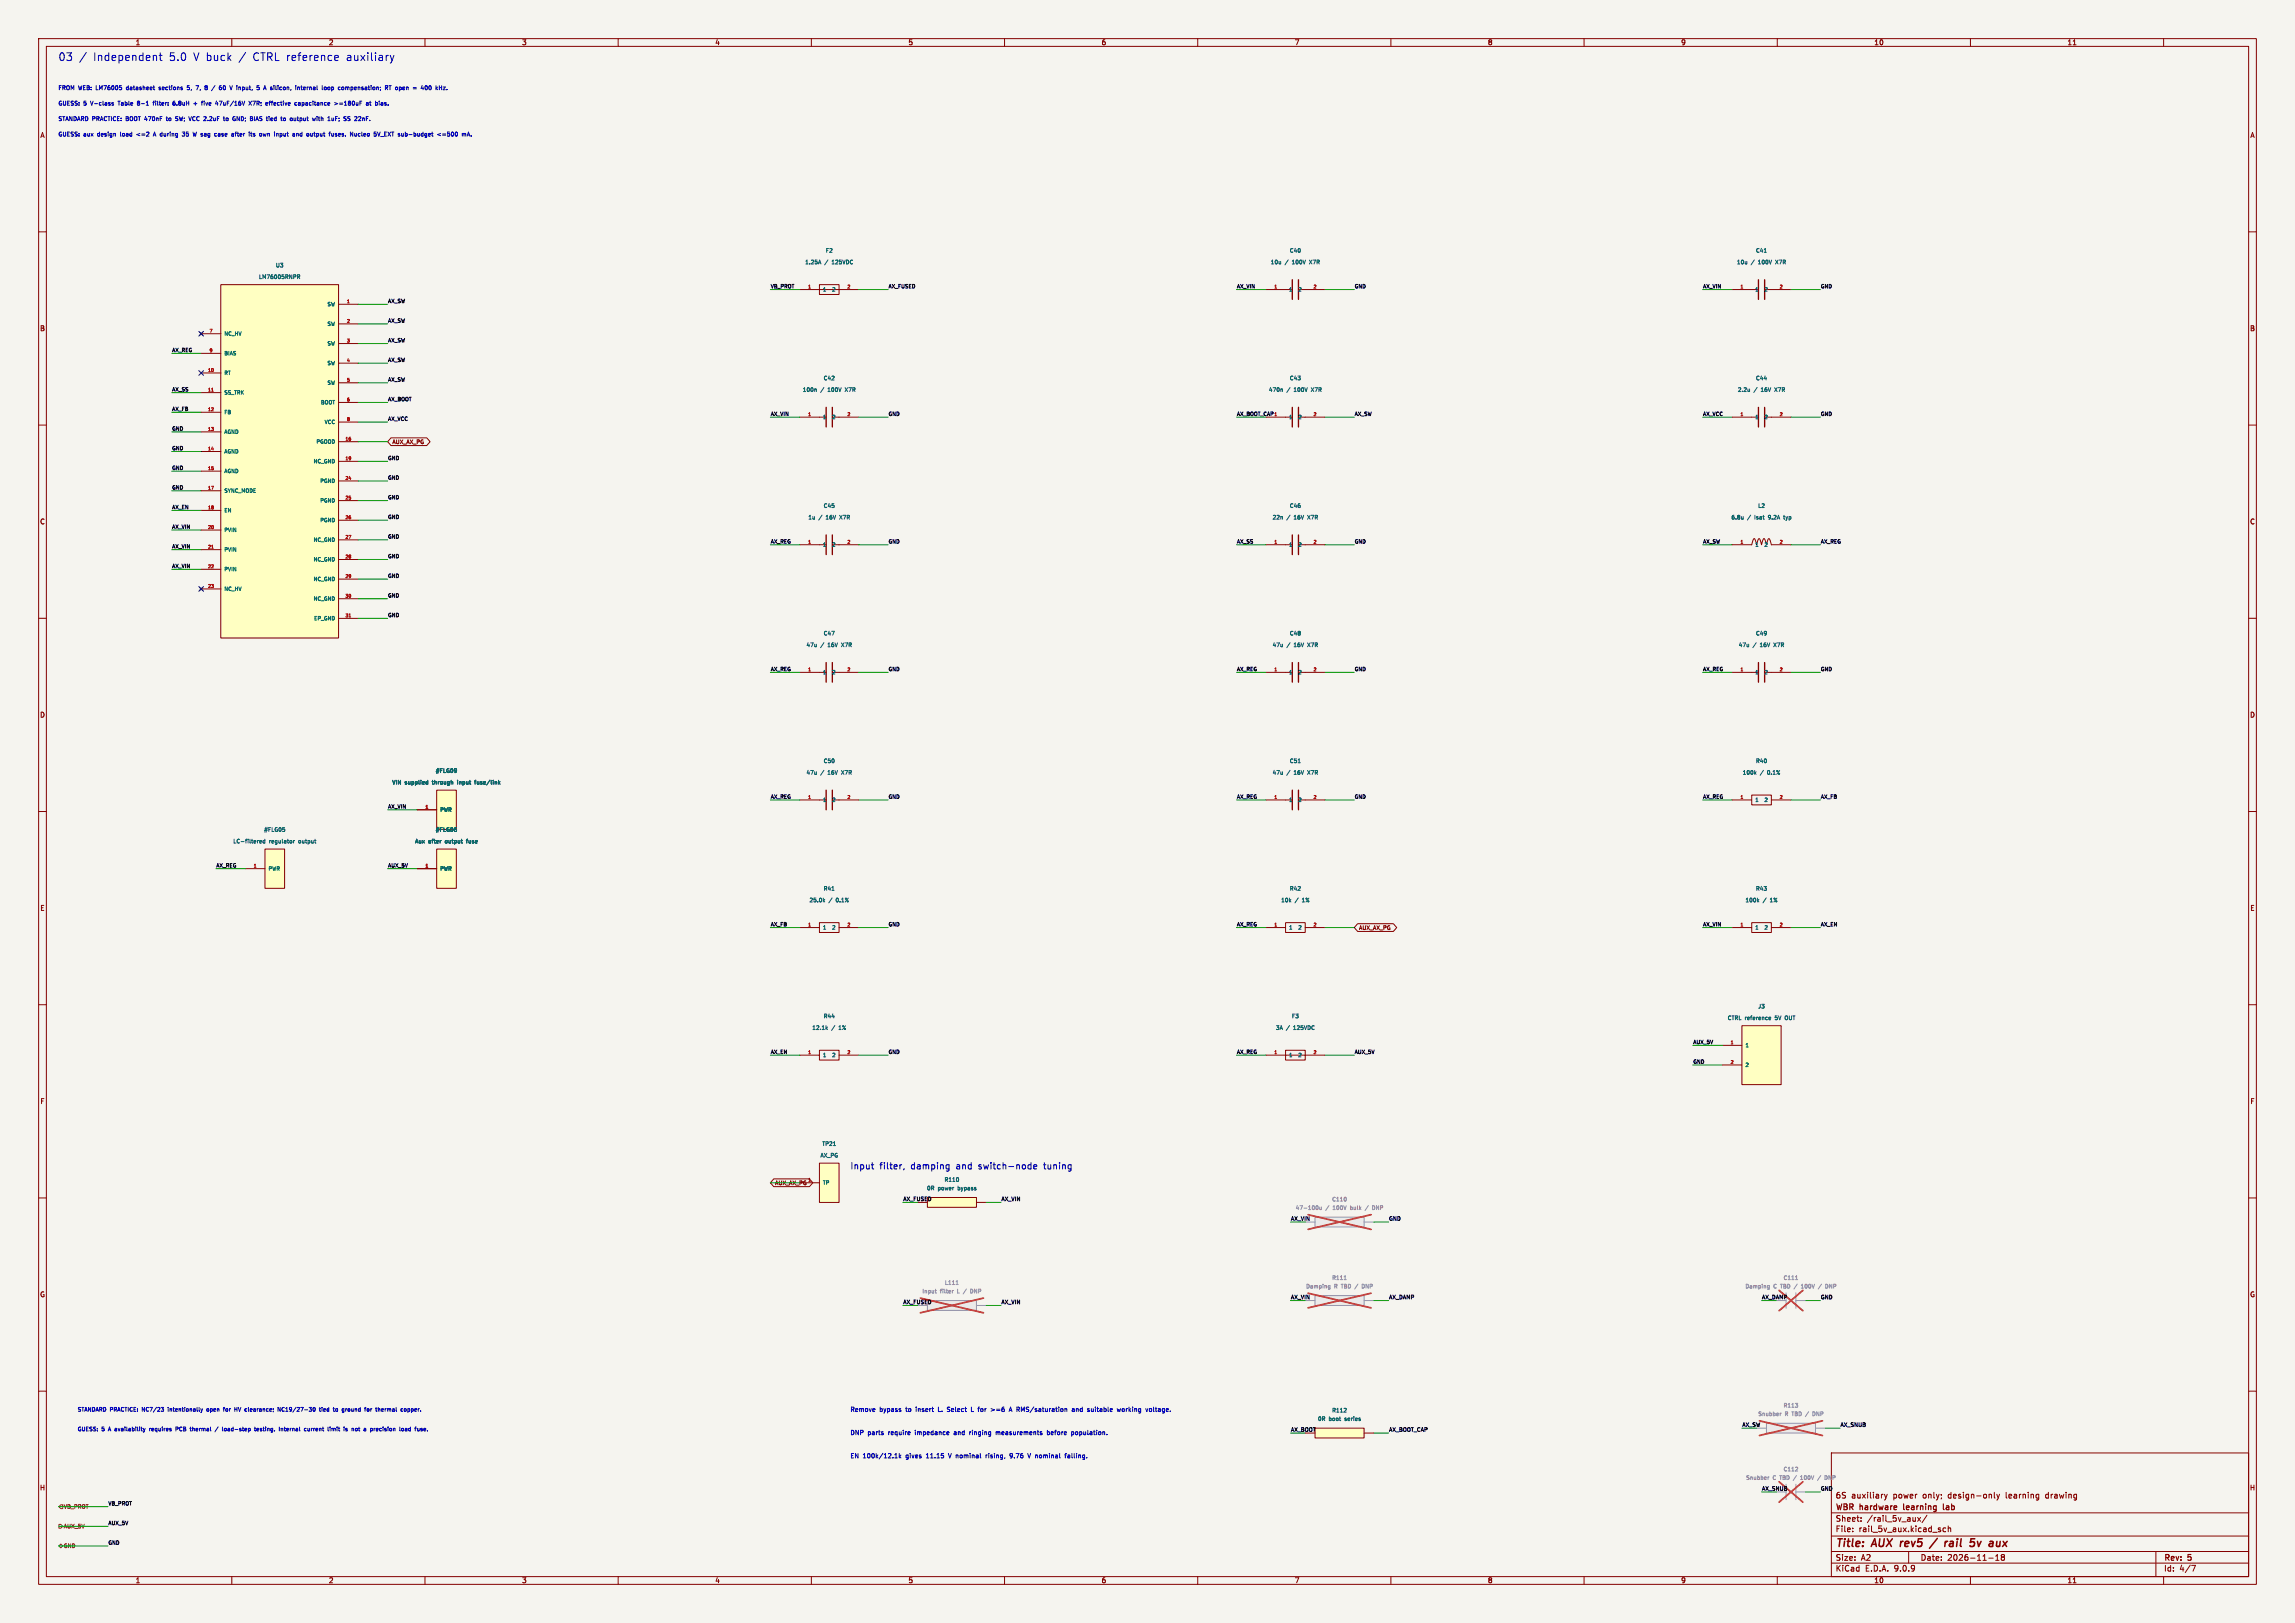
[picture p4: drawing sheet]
<svg xmlns="http://www.w3.org/2000/svg" width="594mm" height="420mm" viewBox="0 0 594 420" stroke-linecap="round" stroke-linejoin="round" font-family="sans-serif">
<defs><g id="words">
<g font-size="2.8" fill="#0000c2">
<text x="15" y="16">03</text>
<text x="24.1" y="16">Independent</text>
<text x="43.7" y="16">5.0</text>
<text x="50.1" y="16">V buck</text>
<text x="61.9" y="16">/</text>
<text x="65.6" y="16">CTRL reference</text>
<text x="89.9" y="16">auxiliary</text>
</g>
<g font-size="2.8" fill="#840000">
<text x="475" y="400.9">Title:</text>
<text x="484.7" y="400.9">AUX rev5</text>
<text x="501.4" y="400.9">/</text>
<text x="505.8" y="400.9">rail</text>
<text x="513.2" y="400.9">5v</text>
<text x="518.9" y="400.9">aux</text>
</g>
<g font-size="2.3" fill="#0000c2">
<text x="220" y="302.8">Input</text>
<text x="227.6" y="302.8">filter,</text>
<text x="235.7" y="302.8">damping</text>
<text x="247.6" y="302.8">and</text>
<text x="253.4" y="302.8">switch-node</text>
<text x="270.5" y="302.8">tuning</text>
</g>
<g font-size="2.1" fill="#840000">
<text x="475" y="388">6S</text>
<text x="479.2" y="388">auxiliary</text>
<text x="490" y="388">power</text>
<text x="497.8" y="388">only;</text>
<text x="504.5" y="388">design-only</text>
<text x="519.6" y="388">learning</text>
<text x="530" y="388">drawing</text>
<text x="475" y="394">Sheet:</text>
<text x="475" y="391.2">WBR</text>
<text x="481.5" y="391.2">hardware</text>
<text x="483.2" y="394">/rail_5v_aux/</text>
<text x="493.3" y="391.2">learning</text>
<text x="504.2" y="391.2">lab</text>
<text x="475" y="396.7">File:</text>
<text x="481.1" y="396.7">rail_5v_aux.kicad_sch</text>
<text x="475" y="406.9">KiCad</text>
<text x="475" y="404.1">Size:</text>
<text x="481.7" y="404.1">A2</text>
<text x="482.7" y="406.9">E.D.A.</text>
<text x="490.3" y="406.9">9.0.9</text>
<text x="497" y="404.1">Date:</text>
<text x="504" y="404.1">2026-11-18</text>
<text x="560" y="404.3">Rev:</text>
<text x="560" y="406.9">Id:</text>
<text x="564.1" y="406.9">4/7</text>
<text x="566.4" y="404.3">5</text>
</g>
<g font-size="1.8" fill="#840000">
<text x="35" y="11.9">1</text>
<text x="85" y="11.9">2</text>
<text x="135" y="11.9">3</text>
<text x="185" y="11.9">4</text>
<text x="235" y="11.9">5</text>
<text x="285" y="11.9">6</text>
<text x="335" y="11.9">7</text>
<text x="385" y="11.9">8</text>
<text x="435" y="11.9">9</text>
<text x="485" y="11.9">10</text>
<text x="535" y="11.9">11</text>
<text x="10.3" y="35.9">A</text>
<text x="582.3" y="35.9">A</text>
<text x="10.3" y="85.9">B</text>
<text x="582.3" y="85.9">B</text>
<text x="10.3" y="135.9">C</text>
<text x="582.3" y="135.9">C</text>
<text x="10.3" y="185.9">D</text>
<text x="582.3" y="185.9">D</text>
<text x="10.3" y="235.9">E</text>
<text x="582.3" y="235.9">E</text>
<text x="10.3" y="285.9">F</text>
<text x="582.3" y="285.9">F</text>
<text x="10.3" y="335.9">G</text>
<text x="582.3" y="335.9">G</text>
<text x="10.2" y="385.9">H</text>
<text x="582.2" y="385.9">H</text>
<text x="35" y="409.9">1</text>
<text x="85" y="409.9">2</text>
<text x="135" y="409.9">3</text>
<text x="185" y="409.9">4</text>
<text x="235" y="409.9">5</text>
<text x="285" y="409.9">6</text>
<text x="335" y="409.9">7</text>
<text x="385" y="409.9">8</text>
<text x="435" y="409.9">9</text>
<text x="485" y="409.9">10</text>
<text x="535" y="409.9">11</text>
</g>
<g font-size="1.6" fill="#0000c2">
<text x="220" y="365.6">Remove</text>
<text x="227.7" y="365.6">bypass</text>
<text x="234.6" y="365.6">to</text>
<text x="237.4" y="365.6">insert</text>
<text x="243.4" y="365.6">L.</text>
<text x="246" y="365.6">Select</text>
<text x="252.4" y="365.6">L</text>
<text x="254.4" y="365.6">for</text>
<text x="258" y="365.6">&gt;=6</text>
<text x="263" y="365.6">A RMS/saturation</text>
<text x="279.7" y="365.6">and</text>
<text x="283.9" y="365.6">suitable</text>
<text x="291.8" y="365.6">working</text>
<text x="299.5" y="365.6">voltage.</text>
<text x="220" y="371.6">DNP</text>
<text x="224.6" y="371.6">parts</text>
<text x="230.1" y="371.6">require</text>
<text x="237.2" y="371.6">impedance</text>
<text x="247.5" y="371.6">and</text>
<text x="251.7" y="371.6">ringing</text>
<text x="258.8" y="371.6">measurements</text>
<text x="272.3" y="371.6">before</text>
<text x="278.8" y="371.6">population.</text>
<text x="220" y="377.6">EN</text>
<text x="223.3" y="377.6">100k/12.1k</text>
<text x="234.6" y="377.6">gives</text>
<text x="240.1" y="377.6">11.15</text>
<text x="246.2" y="377.6">V nominal</text>
<text x="256.2" y="377.6">rising,</text>
<text x="262.7" y="377.6">9.76</text>
<text x="267.6" y="377.6">V nominal</text>
<text x="277.6" y="377.6">falling.</text>
</g>
<g font-size="1.5" fill="#0000c2">
<text x="15" y="23.5">FROM WEB: LM76005</text>
<text x="33.1" y="23.5">datasheet</text>
<text x="41.8" y="23.5">sections</text>
<text x="49.4" y="23.5">5,</text>
<text x="51.9" y="23.5">7,</text>
<text x="54.5" y="23.5">8</text>
<text x="56.5" y="23.5">/</text>
<text x="58.7" y="23.5">60</text>
<text x="61.7" y="23.5">V input,</text>
<text x="69.2" y="23.5">5</text>
<text x="71.2" y="23.5">A silicon,</text>
<text x="79.9" y="23.5">internal</text>
<text x="87" y="23.5">loop</text>
<text x="91.5" y="23.5">compensation;</text>
<text x="103.8" y="23.5">RT open</text>
<text x="111.5" y="23.5">=</text>
<text x="113.9" y="23.5">400</text>
<text x="15" y="27.5">GUESS:</text>
<text x="21.6" y="27.5">5</text>
<text x="23.7" y="27.5">V-class</text>
<text x="31" y="27.5">Table</text>
<text x="36.2" y="27.5">8-1</text>
<text x="40.6" y="27.5">filter:</text>
<text x="45.9" y="27.5">6.8uH</text>
<text x="51.5" y="27.5">+</text>
<text x="53.9" y="27.5">five</text>
<text x="57.7" y="27.5">47uF/16V</text>
<text x="66.6" y="27.5">X7R;</text>
<text x="71.2" y="27.5">effective</text>
<text x="79" y="27.5">capacitance</text>
<text x="89.5" y="27.5">&gt;=180uF</text>
<text x="98" y="27.5">at</text>
<text x="100.6" y="27.5">bias.</text>
<text x="15" y="31.5">STANDARD PRACTICE:</text>
<text x="15" y="35.5">GUESS:</text>
<text x="21.6" y="35.5">aux</text>
<text x="25.4" y="35.5">design</text>
<text x="31.6" y="35.5">load</text>
<text x="32.8" y="31.5">BOOT 470nF</text>
<text x="36" y="35.5">&lt;=2</text>
<text x="40.7" y="35.5">A during</text>
<text x="43.8" y="31.5">to</text>
<text x="46.4" y="31.5">SW; VCC 2.2uF</text>
<text x="48.6" y="35.5">35</text>
<text x="51.7" y="35.5">W sag</text>
<text x="57.7" y="35.5">case</text>
<text x="59.6" y="31.5">to</text>
<text x="62.2" y="31.5">GND;</text>
<text x="62.4" y="35.5">after</text>
<text x="66.9" y="31.5">BIAS</text>
<text x="67.1" y="35.5">its</text>
<text x="70.1" y="35.5">own</text>
<text x="71.4" y="31.5">tied</text>
<text x="74.2" y="35.5">input</text>
<text x="75.4" y="31.5">to</text>
<text x="78" y="31.5">output</text>
<text x="79.2" y="35.5">and</text>
<text x="83.1" y="35.5">output</text>
<text x="84.1" y="31.5">with</text>
<text x="88.3" y="31.5">1uF;</text>
<text x="89.1" y="35.5">fuses.</text>
<text x="92.7" y="31.5">SS</text>
<text x="94.8" y="35.5">Nucleo</text>
<text x="95.7" y="31.5">22nF.</text>
<text x="101.2" y="35.5">5V_EXT</text>
<text x="107.7" y="35.5">sub-budget</text>
<text x="118.1" y="35.5">&lt;=500</text>
</g>
<g font-size="1.4" fill="#006464">
<text x="213.6" y="65.6">F2</text>
<text x="333.7" y="65.6">C40</text>
<text x="454.3" y="65.6">C41</text>
<text x="71.3" y="69.4">U3</text>
<text x="208.3" y="68.6">1.25A</text>
<text x="213.5" y="68.6">/</text>
<text x="215.5" y="68.6">125VDC</text>
<text x="328.8" y="68.6">10u</text>
<text x="332.6" y="68.6">/</text>
<text x="334.7" y="68.6">100V</text>
<text x="339.4" y="68.6">X7R</text>
<text x="449.4" y="68.6">10u</text>
<text x="453.2" y="68.6">/</text>
<text x="455.3" y="68.6">100V</text>
<text x="460" y="68.6">X7R</text>
<text x="66.9" y="72.4">LM76005RNPR</text>
<text x="207.6" y="101.6">100n</text>
<text x="212.4" y="101.6">/</text>
<text x="213" y="98.6">C42</text>
<text x="214.5" y="101.6">100V</text>
<text x="219.2" y="101.6">X7R</text>
<text x="328.3" y="101.6">470n</text>
<text x="333.1" y="101.6">/</text>
<text x="333.7" y="98.6">C43</text>
<text x="335.1" y="101.6">100V</text>
<text x="339.9" y="101.6">X7R</text>
<text x="449.7" y="101.6">2.2u</text>
<text x="454" y="101.6">/</text>
<text x="454.3" y="98.6">C44</text>
<text x="456" y="101.6">16V</text>
<text x="459.8" y="101.6">X7R</text>
<text x="213" y="131.6">C45</text>
<text x="333.7" y="131.6">C46</text>
<text x="454.9" y="131.6">L2</text>
<text x="209.1" y="134.6">1u</text>
<text x="211.9" y="134.6">/</text>
<text x="214" y="134.6">16V</text>
<text x="217.8" y="134.6">X7R</text>
<text x="329.2" y="134.6">22n</text>
<text x="333.1" y="134.6">/</text>
<text x="335.1" y="134.6">16V</text>
<text x="338.9" y="134.6">X7R</text>
<text x="448" y="134.6">6.8u</text>
<text x="452.3" y="134.6">/</text>
<text x="454.4" y="134.6">Isat</text>
<text x="458.1" y="134.6">9.2A</text>
<text x="462.4" y="134.6">typ</text>
<text x="208.6" y="167.6">47u</text>
<text x="212.4" y="167.6">/</text>
<text x="213" y="164.6">C47</text>
<text x="214.5" y="167.6">16V</text>
<text x="218.3" y="167.6">X7R</text>
<text x="329.2" y="167.6">47u</text>
<text x="333.1" y="167.6">/</text>
<text x="333.7" y="164.6">C48</text>
<text x="335.1" y="167.6">16V</text>
<text x="338.9" y="167.6">X7R</text>
<text x="449.9" y="167.6">47u</text>
<text x="453.7" y="167.6">/</text>
<text x="454.3" y="164.6">C49</text>
<text x="455.8" y="167.6">16V</text>
<text x="459.6" y="167.6">X7R</text>
<text x="213" y="197.7">C50</text>
<text x="333.7" y="197.7">C51</text>
<text x="454.3" y="197.7">R40</text>
<text x="101.4" y="203.2">VIN</text>
<text x="104.8" y="203.2">supplied</text>
<text x="112.1" y="203.2">through</text>
<text x="112.7" y="200.2">#FLG09</text>
<text x="118.8" y="203.2">input</text>
<text x="123.6" y="203.2">fuse/link</text>
<text x="208.6" y="200.7">47u</text>
<text x="212.4" y="200.7">/</text>
<text x="214.5" y="200.7">16V</text>
<text x="218.3" y="200.7">X7R</text>
<text x="329.2" y="200.7">47u</text>
<text x="333.1" y="200.7">/</text>
<text x="335.1" y="200.7">16V</text>
<text x="338.9" y="200.7">X7R</text>
<text x="450.9" y="200.7">100k</text>
<text x="455.6" y="200.7">/</text>
<text x="457.7" y="200.7">0.1%</text>
<text x="68.2" y="215.4">#FLG05</text>
<text x="112.7" y="215.4">#FLG06</text>
<text x="60.2" y="218.4">LC-filtered</text>
<text x="69.7" y="218.4">regulator</text>
<text x="77.5" y="218.4">output</text>
<text x="107.3" y="218.4">Aux</text>
<text x="110.9" y="218.4">after</text>
<text x="115.4" y="218.4">output</text>
<text x="121.2" y="218.4">fuse</text>
<text x="209.4" y="233.7">25.0k</text>
<text x="213" y="230.7">R41</text>
<text x="214.5" y="233.7">/</text>
<text x="216.6" y="233.7">0.1%</text>
<text x="331.5" y="233.7">10k</text>
<text x="333.7" y="230.7">R42</text>
<text x="335.2" y="233.7">/</text>
<text x="337.3" y="233.7">1%</text>
<text x="451.6" y="233.7">100k</text>
<text x="454.3" y="230.7">R43</text>
<text x="456.3" y="233.7">/</text>
<text x="458.4" y="233.7">1%</text>
<text x="213" y="263.7">R44</text>
<text x="334.2" y="263.7">F3</text>
<text x="454.9" y="261.2">J3</text>
<text x="210.1" y="266.7">12.1k</text>
<text x="215.3" y="266.7">/</text>
<text x="217.3" y="266.7">1%</text>
<text x="330.1" y="266.7">3A</text>
<text x="332.9" y="266.7">/</text>
<text x="335" y="266.7">125VDC</text>
<text x="447" y="264.2">CTRL reference</text>
<text x="459.6" y="264.2">5V</text>
<text x="462.5" y="264.2">OUT</text>
<text x="212.2" y="299.7">AX_PG</text>
<text x="212.7" y="296.7">TP21</text>
<text x="239.8" y="308.2">0R</text>
<text x="242.8" y="308.2">power</text>
<text x="244.3" y="306">R110</text>
<text x="248.1" y="308.2">bypass</text>
<text x="344.7" y="365.7">R112</text>
<text x="341" y="367.9">0R</text>
<text x="344" y="367.9">boot</text>
<text x="348.3" y="367.9">series</text>
</g>
<g font-size="1.4" fill="#840000">
<text x="101.5" y="115.1">AUX_AX_PG</text>
<text x="351.6" y="240.8">AUX_AX_PG</text>
<text x="200.5" y="306.9">AUX_AX_PG</text>
</g>
<g font-size="1.4" fill="#0f0f0f">
<text x="233.7" y="310.9">AX_FUSED</text>
<text x="259.1" y="310.9">AX_VIN</text>
<text x="334" y="316">AX_VIN</text>
<text x="359.4" y="316">GND</text>
<text x="233.7" y="337.5">AX_FUSED</text>
<text x="259.1" y="337.5">AX_VIN</text>
<text x="334" y="336.3">AX_VIN</text>
<text x="359.4" y="336.3">AX_DAMP</text>
<text x="455.9" y="336.3">AX_DAMP</text>
<text x="471.2" y="336.3">GND</text>
<text x="334" y="370.6">AX_BOOT</text>
<text x="359.4" y="370.6">AX_BOOT_CAP</text>
<text x="450.8" y="369.3">AX_SW</text>
<text x="476.2" y="369.3">AX_SNUB</text>
<text x="455.9" y="385.8">AX_SNUB</text>
<text x="471.2" y="385.8">GND</text>
</g>
<g font-size="1.4" fill="#939391">
<text x="344.7" y="311.1">C110</text>
<text x="335.2" y="313.3">47-100u</text>
<text x="343.1" y="313.3">/</text>
<text x="345.2" y="313.3">100V</text>
<text x="349.9" y="313.3">bulk</text>
<text x="356.2" y="313.3">DNP</text>
<text x="238.6" y="334.9">Input</text>
<text x="243.4" y="334.9">filter</text>
<text x="244.4" y="332.7">L111</text>
<text x="248" y="334.9">L</text>
<text x="251.9" y="334.9">DNP</text>
<text x="337.9" y="333.6">Damping</text>
<text x="344.7" y="331.4">R111</text>
<text x="345.4" y="333.6">R</text>
<text x="347.4" y="333.6">TBD</text>
<text x="353.2" y="333.6">DNP</text>
<text x="451.6" y="333.6">Damping</text>
<text x="459.1" y="333.6">C</text>
<text x="461.1" y="333.6">TBD</text>
<text x="461.5" y="331.4">C111</text>
<text x="466.9" y="333.6">100V</text>
<text x="471.7" y="333.6">/</text>
<text x="473.7" y="333.6">DNP</text>
<text x="461.5" y="364.4">R113</text>
<text x="454.9" y="366.6">Snubber</text>
<text x="462" y="366.6">R</text>
<text x="464" y="366.6">TBD</text>
<text x="469.9" y="366.6">DNP</text>
<text x="451.8" y="383.1">Snubber</text>
<text x="458.9" y="383.1">C</text>
<text x="460.9" y="383.1">TBD</text>
<text x="461.5" y="380.9">C112</text>
<text x="466.7" y="383.1">100V</text>
<text x="471.5" y="383.1">/</text>
<text x="473.5" y="383.1">DNP</text>
</g>
<g font-size="1.4" fill="#0000c2">
<text x="20" y="365.5">STANDARD PRACTICE:</text>
<text x="37" y="365.5">NC7/23</text>
<text x="44" y="365.5">intentionally</text>
<text x="54.3" y="365.5">open</text>
<text x="58.9" y="365.5">for</text>
<text x="62" y="365.5">HV</text>
<text x="64.9" y="365.5">clearance;</text>
<text x="73.7" y="365.5">NC19/27-30</text>
<text x="84.7" y="365.5">tied</text>
<text x="88.6" y="365.5">to</text>
<text x="91.1" y="365.5">ground</text>
<text x="97.2" y="365.5">for</text>
<text x="100.3" y="365.5">thermal</text>
<text x="107.1" y="365.5">copper.</text>
<text x="20" y="370.6">GUESS:</text>
<text x="26.4" y="370.6">5</text>
<text x="28.3" y="370.6">A availability</text>
<text x="39.4" y="370.6">requires</text>
<text x="46.5" y="370.6">PCB</text>
<text x="50.5" y="370.6">thermal</text>
<text x="57.2" y="370.6">/</text>
<text x="59.3" y="370.6">load-step</text>
<text x="67.9" y="370.6">testing.</text>
<text x="74.5" y="370.6">Internal</text>
<text x="81.3" y="370.6">current</text>
<text x="87.7" y="370.6">limit</text>
<text x="92.1" y="370.6">is</text>
<text x="94.4" y="370.6">not</text>
<text x="97.8" y="370.6">a</text>
<text x="99.7" y="370.6">precision</text>
<text x="107.5" y="370.6">load</text>
</g>
<g font-size="1.4" fill="#725600">
<text x="16.4" y="390.6">VB_PROT</text>
<text x="16.4" y="395.7">AUX_5V</text>
<text x="16.4" y="400.8">GND</text>
</g>
<g font-size="1.3" fill="#0f0f0f">
<text x="199.4" y="74.7">VB_PROT</text>
<text x="229.9" y="74.7">AX_FUSED</text>
<text x="320" y="74.7">AX_VIN</text>
<text x="350.5" y="74.7">GND</text>
<text x="440.7" y="74.7">AX_VIN</text>
<text x="471.2" y="74.7">GND</text>
<text x="100.3" y="78.5">AX_SW</text>
<text x="100.3" y="83.6">AX_SW</text>
<text x="100.3" y="88.6">AX_SW</text>
<text x="44.4" y="91.2">AX_REG</text>
<text x="100.3" y="93.7">AX_SW</text>
<text x="44.4" y="101.3">AX_SS</text>
<text x="100.3" y="98.8">AX_SW</text>
<text x="44.4" y="106.4">AX_FB</text>
<text x="100.3" y="103.9">AX_BOOT</text>
<text x="199.4" y="107.7">AX_VIN</text>
<text x="229.9" y="107.7">GND</text>
<text x="320" y="107.7">AX_BOOT_CAP</text>
<text x="350.5" y="107.7">AX_SW</text>
<text x="440.7" y="107.7">AX_VCC</text>
<text x="471.2" y="107.7">GND</text>
<text x="44.4" y="111.5">GND</text>
<text x="100.3" y="109">AX_VCC</text>
<text x="44.4" y="116.6">GND</text>
<text x="100.3" y="119.1">GND</text>
<text x="44.4" y="121.7">GND</text>
<text x="100.3" y="124.2">GND</text>
<text x="44.4" y="126.7">GND</text>
<text x="44.4" y="131.8">AX_EN</text>
<text x="100.3" y="129.3">GND</text>
<text x="44.4" y="136.9">AX_VIN</text>
<text x="100.3" y="134.4">GND</text>
<text x="44.4" y="142">AX_VIN</text>
<text x="100.3" y="139.4">GND</text>
<text x="199.4" y="140.7">AX_REG</text>
<text x="229.9" y="140.7">GND</text>
<text x="320" y="140.7">AX_SS</text>
<text x="350.5" y="140.7">GND</text>
<text x="440.7" y="140.7">AX_SW</text>
<text x="471.2" y="140.7">AX_REG</text>
<text x="44.4" y="147.1">AX_VIN</text>
<text x="100.3" y="144.5">GND</text>
<text x="100.3" y="149.6">GND</text>
<text x="100.3" y="154.7">GND</text>
<text x="100.3" y="159.8">GND</text>
<text x="199.4" y="173.7">AX_REG</text>
<text x="229.9" y="173.7">GND</text>
<text x="320" y="173.7">AX_REG</text>
<text x="350.5" y="173.7">GND</text>
<text x="440.7" y="173.7">AX_REG</text>
<text x="471.2" y="173.7">GND</text>
<text x="100.3" y="209.3">AX_VIN</text>
<text x="199.4" y="206.7">AX_REG</text>
<text x="229.9" y="206.7">GND</text>
<text x="320" y="206.7">AX_REG</text>
<text x="350.5" y="206.7">GND</text>
<text x="440.7" y="206.7">AX_REG</text>
<text x="471.2" y="206.7">AX_FB</text>
<text x="55.9" y="224.5">AX_REG</text>
<text x="100.3" y="224.5">AUX_5V</text>
<text x="199.4" y="239.8">AX_FB</text>
<text x="229.9" y="239.8">GND</text>
<text x="320" y="239.8">AX_REG</text>
<text x="440.7" y="239.8">AX_VIN</text>
<text x="471.2" y="239.8">AX_EN</text>
<text x="199.4" y="272.8">AX_EN</text>
<text x="229.9" y="272.8">GND</text>
<text x="320" y="272.8">AX_REG</text>
<text x="350.5" y="272.8">AUX_5V</text>
<text x="438.1" y="275.3">GND</text>
<text x="438.1" y="270.2">AUX_5V</text>
<text x="27.9" y="389.6">VB_PROT</text>
<text x="27.9" y="394.7">AUX_5V</text>
<text x="27.9" y="399.8">GND</text>
</g>
<g font-size="1.3" fill="#006464">
<text x="212.9" y="75.6">1</text>
<text x="215.2" y="75.6">2</text>
<text x="333.5" y="75.6">1</text>
<text x="335.8" y="75.6">2</text>
<text x="454.2" y="75.6">1</text>
<text x="456.5" y="75.6">2</text>
<text x="84.6" y="79.4">SW</text>
<text x="57.9" y="87.1">NC_HV</text>
<text x="84.6" y="84.5">SW</text>
<text x="84.6" y="89.6">SW</text>
<text x="57.9" y="92.1">BIAS</text>
<text x="84.6" y="94.7">SW</text>
<text x="57.9" y="97.2">RT</text>
<text x="84.6" y="99.8">SW</text>
<text x="57.9" y="102.3">SS_TRK</text>
<text x="57.9" y="107.4">FB</text>
<text x="82.9" y="104.8">BOOT</text>
<text x="57.9" y="112.5">AGND</text>
<text x="83.8" y="109.9">VCC</text>
<text x="212.9" y="108.7">1</text>
<text x="215.2" y="108.7">2</text>
<text x="333.5" y="108.7">1</text>
<text x="335.8" y="108.7">2</text>
<text x="454.2" y="108.7">1</text>
<text x="456.5" y="108.7">2</text>
<text x="57.9" y="117.5">AGND</text>
<text x="81.7" y="115">PGOOD</text>
<text x="57.9" y="122.6">AGND</text>
<text x="81" y="120.1">NC_GND</text>
<text x="82.7" y="125.2">PGND</text>
<text x="57.9" y="127.7">SYNC_MODE</text>
<text x="82.7" y="130.2">PGND</text>
<text x="57.9" y="132.8">EN</text>
<text x="57.9" y="137.9">PVIN</text>
<text x="82.7" y="135.3">PGND</text>
<text x="57.9" y="142.9">PVIN</text>
<text x="81" y="140.4">NC_GND</text>
<text x="212.9" y="141.7">1</text>
<text x="215.2" y="141.7">2</text>
<text x="333.5" y="141.7">1</text>
<text x="335.8" y="141.7">2</text>
<text x="454.2" y="141.7">1</text>
<text x="456.5" y="141.7">2</text>
<text x="57.9" y="148">PVIN</text>
<text x="81" y="145.5">NC_GND</text>
<text x="57.9" y="153.1">NC_HV</text>
<text x="81" y="150.6">NC_GND</text>
<text x="81" y="155.6">NC_GND</text>
<text x="81.1" y="160.7">EP_GND</text>
<text x="212.9" y="174.7">1</text>
<text x="215.2" y="174.7">2</text>
<text x="333.5" y="174.7">1</text>
<text x="335.8" y="174.7">2</text>
<text x="454.2" y="174.7">1</text>
<text x="456.5" y="174.7">2</text>
<text x="212.9" y="207.7">1</text>
<text x="215.2" y="207.7">2</text>
<text x="333.5" y="207.7">1</text>
<text x="335.8" y="207.7">2</text>
<text x="454.2" y="207.7">1</text>
<text x="456.5" y="207.7">2</text>
<text x="113.8" y="210.3">PWR</text>
<text x="69.4" y="225.5">PWR</text>
<text x="113.8" y="225.5">PWR</text>
<text x="212.9" y="240.7">1</text>
<text x="215.2" y="240.7">2</text>
<text x="333.5" y="240.7">1</text>
<text x="335.8" y="240.7">2</text>
<text x="454.2" y="240.7">1</text>
<text x="456.5" y="240.7">2</text>
<text x="212.9" y="273.8">1</text>
<text x="215.2" y="273.8">2</text>
<text x="333.5" y="273.8">1</text>
<text x="335.8" y="273.8">2</text>
<text x="451.6" y="271.2">1</text>
<text x="451.6" y="276.3">2</text>
<text x="212.9" y="306.8">TP</text>
</g>
<g font-size="1.1" fill="#a90000">
<text x="209" y="74.7">1</text>
<text x="219.2" y="74.7">2</text>
<text x="329.7" y="74.7">1</text>
<text x="339.8" y="74.7">2</text>
<text x="450.3" y="74.7">1</text>
<text x="460.5" y="74.7">2</text>
<text x="89.6" y="78.5">1</text>
<text x="89.6" y="83.6">2</text>
<text x="54.1" y="86.1">7</text>
<text x="89.6" y="88.6">3</text>
<text x="54.1" y="91.2">9</text>
<text x="89.6" y="93.7">4</text>
<text x="53.7" y="96.3">10</text>
<text x="53.7" y="101.3">11</text>
<text x="89.6" y="98.8">5</text>
<text x="53.7" y="106.4">12</text>
<text x="89.6" y="103.9">6</text>
<text x="209" y="107.7">1</text>
<text x="219.2" y="107.7">2</text>
<text x="339.8" y="107.7">2</text>
<text x="450.3" y="107.7">1</text>
<text x="460.5" y="107.7">2</text>
<text x="53.7" y="111.5">13</text>
<text x="89.6" y="109">8</text>
<text x="53.7" y="116.6">14</text>
<text x="89.3" y="114">16</text>
<text x="89.3" y="119.1">19</text>
<text x="53.7" y="121.7">15</text>
<text x="89.3" y="124.2">24</text>
<text x="53.7" y="126.7">17</text>
<text x="53.7" y="131.8">18</text>
<text x="89.3" y="129.3">25</text>
<text x="53.7" y="136.9">20</text>
<text x="89.3" y="134.4">26</text>
<text x="53.7" y="142">21</text>
<text x="89.3" y="139.4">27</text>
<text x="209" y="140.7">1</text>
<text x="219.2" y="140.7">2</text>
<text x="329.7" y="140.7">1</text>
<text x="339.8" y="140.7">2</text>
<text x="450.3" y="140.7">1</text>
<text x="460.5" y="140.7">2</text>
<text x="53.7" y="147.1">22</text>
<text x="89.3" y="144.5">28</text>
<text x="89.3" y="149.6">29</text>
<text x="53.7" y="152.1">23</text>
<text x="89.3" y="154.7">30</text>
<text x="89.3" y="159.8">31</text>
<text x="209" y="173.7">1</text>
<text x="219.2" y="173.7">2</text>
<text x="329.7" y="173.7">1</text>
<text x="339.8" y="173.7">2</text>
<text x="450.3" y="173.7">1</text>
<text x="460.5" y="173.7">2</text>
<text x="110" y="209.3">1</text>
<text x="209" y="206.8">1</text>
<text x="219.2" y="206.8">2</text>
<text x="329.7" y="206.8">1</text>
<text x="339.8" y="206.8">2</text>
<text x="450.3" y="206.8">1</text>
<text x="460.5" y="206.8">2</text>
<text x="65.5" y="224.5">1</text>
<text x="110" y="224.5">1</text>
<text x="209" y="239.8">1</text>
<text x="219.2" y="239.8">2</text>
<text x="329.7" y="239.8">1</text>
<text x="339.8" y="239.8">2</text>
<text x="450.3" y="239.8">1</text>
<text x="460.5" y="239.8">2</text>
<text x="209" y="272.8">1</text>
<text x="219.2" y="272.8">2</text>
<text x="329.7" y="272.8">1</text>
<text x="339.8" y="272.8">2</text>
<text x="447.8" y="270.3">1</text>
<text x="447.8" y="275.3">2</text>
<text x="209" y="305.8">1</text>
</g>
<text font-size="1.1" fill="#0f0f0f" x="329.7" y="107.7">1</text>
</g></defs>
<path d="M0 0h594v420h-594z" fill="#f5f4ef" stroke="#f5f4ef" stroke-width=".26"/>
<g fill="none" stroke="#840000" stroke-width=".26">
<path d="M10 10h574v400h-574zM12 12h570v396h-570zM60 10v2M110 10v2M160 10v2M210 10v2M260 10v2M310 10v2M360 10v2M410 10v2M460 10v2M510 10v2"/>
<path d="M536.6 11.6h.7M560 10v2M10 60h2M582 60h2M10 110h2M582 110h2M10 160h2M582 160h2M10 210h2M582 210h2M332.7 238.8h5.1v2.5h-5.1zM327.7 240h5"/>
<path d="M337.8 240h5.1M10 260h2M582 260h2M10 310h2M582 310h2M10 360h2M474 376h108v32h-108zM582 360h2M474 397.5h108M474 391.5h108M479.5 396.2v.2M479.5 395.4v.2"/>
<path d="M481.7 393.5v.2M481.7 392.7v.2M487.7 386.7l.4 1M488.1 387.7l-.4 .5M488.5 386.7l-.4 1M496.3 392.7l.8 1M497.1 392.7l-.8 1M498.7 392.1l-1.2 1.9M502.1 395.9l.2 .2-.2 .3M502.1 395.4h.1M503.6 395.4h-.4l-.3 .3 .1 .6h.6M504.2 395.5l.6-.1 .1 1"/>
<path d="M504.2 394.9v1.5M516.2 386.2v1.3l.2 .2M516.8 386.7l.4 1M517.2 387.7l-.4 .5M517.5 386.7l-.3 1M527.5 386.7h.2M527.7 386.7l-.1 1.3M527.7 387.6l-.2 .1M60 408v2M110 408v2M160 408v2M210 408v2"/>
<path d="M260 408v2M310 408v2M360 408v2M410 408v2M460 408v2M474 404.5h108M474 401.5h108M494 401.5v3M510 408v2M514.7 403.2h1.2M516.5 403.8h.9M516.5 402.7l.5-.4v1.5"/>
<path d="M518.2 402.9l-.2 .3 .2 .6 .6-.3-.3-.6M518.2 402.9l-.2-.3 .2-.3 .6 .3-.3 .3M518.2 402.9h.3M536.6 409.6h.7M558 401.5v6.5M560 408v2M567.2 405.1h1l-.6 1.5"/>
</g>
<path d="M501.4 398.1l-2 2.6M504.1 398.9l-.5 .2M505.3 398.9l-.6 .1M505.4 399.4h-.5l-.3 .3v.4l.7 .1M511.8 398.9l.3 1.3 .7-1.3M517.7 398.9l-.2 1.3M517.6 400l-.1 .1" fill="none" stroke="#840000" stroke-width=".4"/>
<path d="M492.7 389.2l.1 1.4M503 389.2v1.3l.2 .2" fill="none" stroke="#840000" stroke-width=".3"/>
<path d="M240 336.6h12.7v2.5h-12.7z" fill="#ebeae8"/>
<path d="M237.5 337.8h2.5M240 336.6h12.7v2.5h-12.7zM252.7 337.8h2.6" fill="none" stroke="#9c9b98" stroke-width=".26"/>
<path d="M242 333.9h.4M242.1 333.6v.9l.3 .1M246.8 333.9l-.3 .2M247.5 332.4h.5M247.6 331.5l.1-.1v1M250.1 333.6l-.8 1.2M251.6 333.7l-.4-.1v1h.4" fill="none" stroke="#939391" stroke-width=".26"/>
<path d="M238.2 335.9l16.3 3.8M254.5 335.9l-16.3 3.8" fill="none" stroke="#e12e31" stroke-width=".46"/>
<path d="M448.3 108h6.8M456.7 108h6.8M207 174h6.8M215.4 174h6.8M207 273.1h5.1M212.1 271.8h5.1v2.5h-5.1zM217.2 273.1h5" fill="none" stroke="#840000" stroke-width=".26"/>
<path d="M455.1 105.4v5.1M456.7 105.4v5.1M213.8 171.5v5M215.4 171.5v5" fill="none" stroke="#840000" stroke-width=".35"/>
<path d="M452.8 100.7v.6M452.8 101.2l-.1 .1M459.3 100.3l.7 1M460 100.3l-.7 1M217.8 166.4l.6 1M218.4 166.4l-.6 1M213.9 266l.3 .4M214.2 265.8l-.4 .3" fill="none" stroke="#006464" stroke-width=".26"/>
<path d="M450.8 265.4h10.2v15.3h-10.2z" fill="#ffffc2"/>
<path d="M327.7 207h6.8M336.1 207h6.8M327.7 273.1h15.2M332.7 271.8h5.1v2.5h-5.1zM445.8 270.5h5M445.8 275.6h5M450.8 265.4h10.2v15.3h-10.2z" fill="none" stroke="#840000" stroke-width=".26"/>
<path d="M336 197.4h.5M338.4 199.4l.7 1M339.1 199.4l-.7 1M457.9 263.8h.4M457.9 263.3l.3-.1 .1 .3-.5 .1M462.1 263v.7" fill="none" stroke="#006464" stroke-width=".26"/>
<path d="M334.5 204.5v5.1M336.1 204.5v5.1" fill="none" stroke="#840000" stroke-width=".35"/>
<path d="M212.1 301h5.1v10.2h-5.1z" fill="#ffffc2"/>
<path d="M327.7 74.9h6.8M336.1 74.9h6.8M453.4 238.8h5.1v2.5h-5.1zM448.3 240h5.1M458.5 240h5M207 306.1h5.1M212.1 301h5.1v10.2h-5.1z" fill="none" stroke="#840000" stroke-width=".26"/>
<path d="M338.9 67.3l.7 1M339.6 67.3l-.7 1M455 233l.2 .4M455.2 232.7l-.3 .4M215.7 296.4h.6" fill="none" stroke="#006464" stroke-width=".26"/>
<path d="M334.5 72.4v5.1M336.1 72.4v5.1" fill="none" stroke="#840000" stroke-width=".35"/>
<path d="M57.1 73.7h30.5v91.4h-30.5z" fill="#ffffc2"/>
<g fill="none" stroke="#840000" stroke-width=".26">
<path d="M57.1 73.7h30.5v91.4h-30.5zM87.6 78.7h5.1M51.7 86l.8 .7M52.1 86.4h5M52.1 91.4h5M52.1 96.5h5M52.5 86l-.8 .7M87.6 83.8h5.1M87.6 88.9h5.1M87.6 94h5.1M87.6 99.1h5.1M52.1 101.6h5"/>
<path d="M52.1 106.7h5M52.1 111.8h5M52.1 116.8h5M87.6 104.1h5.1M87.6 109.2h5.1M87.6 114.3h5.1M87.6 119.4h5.1M52.1 121.9h5M52.1 127h5M52.1 132.1h5M52.1 137.2h5M87.6 124.5h5.1"/>
<path d="M87.6 129.5h5.1M87.6 134.6h5.1M87.6 139.7h5.1M51.7 152l.8 .8M52.1 142.2h5M52.1 147.3h5M52.1 152.4h5M52.5 152l-.8 .8M87.6 144.8h5.1M87.6 149.9h5.1M87.6 154.9h5.1M87.6 160h5.1"/>
<path d="M327.7 174h6.8M336.1 174h6.8M448.3 207h5.1M453.4 205.7h5.1v2.6h-5.1zM458.5 207h5"/>
</g>
<path d="M54.8 101.2h.4M54.8 141.9h.4M90.3 159.7h.5" fill="none" stroke="#a90000" stroke-width=".26"/>
<path d="M77 71.1l.6 .2-.1 .3h-.5M77.2 71.6l.4 .5M338.4 166.4l.7 1M339.1 166.4l-.7 1M454.5 199.7l-.4 .4M454.2 200l.3 .4" fill="none" stroke="#006464" stroke-width=".26"/>
<path d="M334.5 171.5v5M336.1 171.5v5" fill="none" stroke="#840000" stroke-width=".35"/>
<path d="M113 204.5h5.1v10.1h-5.1z" fill="#ffffc2"/>
<path d="M448.3 74.9h6.8M456.7 74.9h6.8M327.7 141h6.8M336.1 141h6.8M448.3 174h6.8M456.7 174h6.8M107.9 209.6h5.1M113 204.5h5.1v10.1h-5.1z" fill="none" stroke="#840000" stroke-width=".26"/>
<g fill="none" stroke="#006464" stroke-width=".26">
<path d="M456.6 65.3h.6M459.5 67.3l.7 1M460.2 67.3l-.7 1M338.4 133.3l.7 1M339.1 133.3l-.7 1M459.1 166.4l.6 1M459.7 166.4l-.6 1M118.1 199l-.1 .8M118.2 199.4l-.1 .1M110.3 202.9h.4M110.3 202.3h.4M110.7 201.9v1"/>
<path d="M118.4 201.9v.1M118.4 202.3v.6M122.8 202.3h.4M123.2 201.9l-.2 .2v.8M129.1 202.5l.3 .4M129.4 202.3l-.4 .3"/>
</g>
<path d="M455.1 72.4v5.1M456.7 72.4v5.1M334.5 138.4v5.1M336.1 138.4v5.1M455.1 171.5v5M456.7 171.5v5" fill="none" stroke="#840000" stroke-width=".35"/>
<path d="M68.6 219.7h5.1v10.2h-5.1z" fill="#ffffc2"/>
<path d="M207 74.9h15.2M212.1 73.7h5.1v2.5h-5.1zM327.7 108h6.8M336.1 108h6.8M68.6 219.7h5.1v10.2h-5.1zM207 207h6.8M215.4 207h6.8M63.5 224.8h5.1" fill="none" stroke="#840000" stroke-width=".26"/>
<g fill="none" stroke="#006464" stroke-width=".26">
<path d="M211.9 68h.5M212.2 67.3l.3 1M331.7 100.7l.2 .1v.5M339.4 100.3l.6 1M340 100.3l-.6 1M217.8 199.4l.6 1M218.4 199.4l-.6 1M67.2 217.8l.5-.1-.1-.2-.4 .1 .1 .5h.3M68.5 217.5l-.4 .2 .1 .4h.3M68.5 217.2v1M73.2 214.2h.5M73.6 214.6v.5"/>
<path d="M76 217.5v.7M76.3 217.5l-.3 .2"/>
</g>
<path d="M334.5 105.4v5.1M336.1 105.4v5.1M213.8 204.5v5.1M215.4 204.5v5.1" fill="none" stroke="#840000" stroke-width=".35"/>
<path d="M113 219.7h5.1v10.2h-5.1z" fill="#ffffc2"/>
<path d="M113 219.7h5.1v10.2h-5.1zM107.9 224.8h5.1" fill="none" stroke="#840000" stroke-width=".26"/>
<path d="M114.1 217.5h.1M118.1 214.6v.5M120.7 217.5h.3" fill="none" stroke="#006464" stroke-width=".26"/>
<path d="M240 309.9h12.7v2.5h-12.7z" fill="#ffffc2"/>
<path d="M237.5 311.2h2.5M240 309.9h12.7v2.5h-12.7zM252.7 311.2h2.6" fill="none" stroke="#840000" stroke-width=".26"/>
<path d="M248.1 304.9v.6" fill="none" stroke="#006464" stroke-width=".26"/>
<path d="M459.7 386.1h2.6M462.3 384.1v4M464.8 384.1v4M464.8 386.1h2.6" fill="none" stroke="#9c9b98" stroke-width=".26"/>
<path d="M465.2 379.8v.3M457.6 382.2v.7M457.9 382.2l-.3 .2M464.7 380.7h.6M465 381.8l-.9 1.3M466 382.9h.6M466 382.2l.3-.3v1M471.3 381.8l-.9 1.3M472.4 381.9a.51 .51 0 0 1 .5 .5 .51 .51 0 0 1-.5 .5" fill="none" stroke="#939391" stroke-width=".26"/>
<path d="M460.5 383.5l6.1 5.2M466.6 383.5l-6.1 5.2" fill="none" stroke="#e12e31" stroke-width=".46"/>
<path d="M457.2 368.3h12.7v2.5h-12.7z" fill="#ebeae8"/>
<path d="M454.7 369.6h2.5M457.2 368.3h12.7v2.5h-12.7zM469.9 369.6h2.5" fill="none" stroke="#9c9b98" stroke-width=".26"/>
<path d="M460.7 365.7v.7M461 365.7l-.3 .2M464.7 363.2h.6l-.3 .3M465.2 363.6v.5M468.1 365.3l-.8 1.3M469.6 365.4h-.4v1l.4-.1" fill="none" stroke="#939391" stroke-width=".26"/>
<path d="M455.4 367.7l16.3 3.8M471.7 367.7l-16.3 3.8" fill="none" stroke="#e12e31" stroke-width=".46"/>
<path d="M340.4 369.6h12.7v2.5h-12.7z" fill="#ffffc2"/>
<path d="M337.8 370.8h2.6M340.4 369.6h12.7v2.5h-12.7zM353.1 370.8h2.5" fill="none" stroke="#840000" stroke-width=".26"/>
<path d="M347.8 365.4h.6M348.4 364.5v.4" fill="none" stroke="#006464" stroke-width=".26"/>
<path d="M459.7 336.6h2.6M462.3 334.6v4M464.8 334.6v4M464.8 336.6h2.6" fill="none" stroke="#9c9b98" stroke-width=".26"/>
<path d="M457.6 333.3h.3M457.6 332.7h.3M457.9 332.7v.8l-.4 .1M464.7 331.1h.6M465.2 332.3l-.9 1.3M466.2 333.3h.6M466.2 332.6l.3-.3v1M471.5 332.3l-.9 1.3M472.6 332.3a.51 .51 0 0 1 .5 .5 .51 .51 0 0 1-.5 .5" fill="none" stroke="#939391" stroke-width=".26"/>
<path d="M460.5 333.9l6.1 5.3M466.6 333.9l-6.1 5.3" fill="none" stroke="#e12e31" stroke-width=".46"/>
<path d="M340.4 335.3h12.7v2.5h-12.7z" fill="#ebeae8"/>
<path d="M337.8 336.6h2.6M340.4 335.3h12.7v2.5h-12.7zM353.1 336.6h2.5" fill="none" stroke="#9c9b98" stroke-width=".26"/>
<path d="M343.9 333.3h.3M343.9 332.7h.3M344.2 332.7v.8l-.4 .1M347.9 331.1h.5M351.5 332.3l-.9 1.3M352.9 332.4l-.3-.1v1h.3" fill="none" stroke="#939391" stroke-width=".26"/>
<path d="M338.6 334.7l16.3 3.7M354.9 334.7l-16.3 3.7" fill="none" stroke="#e12e31" stroke-width=".46"/>
<path d="M207 108h6.8M215.4 108h6.8M207 141h6.8M215.4 141h6.8M448.3 141h5.1l.2-1a.42 .42 0 0 1 .1-.4 .42 .42 0 0 1 .5-.2l.5 1.6 .2-1a.42 .42 0 0 1 .1-.4 .42 .42 0 0 1 .4-.2l.5 1.6 .3-1a.42 .42 0 0 1 0-.4 .42 .42 0 0 1 .5-.2l.5 1.6 .3-1a.42 .42 0 0 1 0-.4 .42 .42 0 0 1 .5-.2l.5 1.6h5M212.1 238.8h5.1v2.5h-5.1zM207 240h5.1M217.2 240h5" fill="none" stroke="#840000" stroke-width=".26"/>
<path d="M213.8 105.4v5.1M215.4 105.4v5.1M213.8 138.4v5.1M215.4 138.4v5.1" fill="none" stroke="#840000" stroke-width=".35"/>
<g fill="none" stroke="#006464" stroke-width=".26">
<path d="M211 100.7l.3 .1v.5M218.7 100.3l.7 1M219.4 100.3l-.7 1M217.3 133.3l.7 1M218 133.3l-.7 1M451.2 133.7v.6M451.2 134.2l-.2 .1M457.7 133.4v.5M461.6 133.7h.4M461.7 133.3v.9l.3 .1M213.2 233l.3 .4M213.5 232.7l-.4 .4"/>
<path d="M215.3 230.4h.6"/>
</g>
<path d="M340.4 315h12.7v2.5h-12.7z" fill="#ebeae8"/>
<path d="M337.8 316.2h2.6M340.4 315h12.7v2.5h-12.7zM353.1 316.2h2.5" fill="none" stroke="#9c9b98" stroke-width=".26"/>
<path d="M340.7 312.1l.1-.1a.46 .46 0 0 1 .4 .5 .46 .46 0 0 1-.5 .4M341.6 312.3v.7l.4-.1M342 312.3v.7M348.4 310v.6M354.2 312l-.9 1.3M355.8 312.4l-.2-.3-.3-.1v1h.3l.2-.4" fill="none" stroke="#939391" stroke-width=".26"/>
<path d="M338.6 314.3l16.3 3.8M354.9 314.3l-16.3 3.8" fill="none" stroke="#e12e31" stroke-width=".46"/>
<path d="M15.2 394.5h.5l.5 .5-.5 .5h-.5zM15.7 389.4h.5v1h-.5l-.5-.5zM15.2 400.1l.5-.5 .5 .5-.5 .5z" fill="none" stroke="#725600" stroke-width=".26"/>
<path d="M101.2 113.3h9.2l.9 1-.9 1h-9.2l-.9-1zM107.9 209.6h5.1M107.9 224.8h5.1M351.4 239h9.2l.9 1-.9 1h-9.2l-.9-1zM200.3 305.1h9.2l.9 1-.9 1h-9.2l-.9-1z" fill="none" stroke="#840000" stroke-width=".26"/>
<g fill="none" stroke="#009600" stroke-width=".26">
<path d="M92.7 78.7h7.6M199.4 74.9h7.6M222.2 74.9h7.7M320 74.9h7.7M342.9 74.9h7.6M440.7 74.9h7.6M463.5 74.9h7.7M44.4 91.4h7.7M92.7 99.1h7.6M92.7 83.8h7.6M92.7 94h7.6M92.7 88.9h7.6"/>
<path d="M44.4 101.6h7.7M44.4 106.7h7.7M44.4 111.8h7.7M44.4 116.8h7.7M92.7 104.1h7.6M92.7 114.3h7.6M92.7 119.4h7.6M92.7 109.2h7.6M199.4 108h7.6M222.2 108h7.7M320 108h7.7M342.9 108h7.6"/>
<path d="M440.7 108h7.6M463.5 108h7.7M44.4 121.9h7.7M44.4 127h7.7M44.4 132.1h7.7M44.4 137.2h7.7M92.7 134.6h7.6M92.7 124.5h7.6M92.7 129.5h7.6M92.7 139.7h7.6M44.4 142.2h7.7M44.4 147.3h7.7"/>
<path d="M92.7 154.9h7.6M92.7 149.9h7.6M92.7 144.8h7.6M199.4 141h7.6M222.2 141h7.7M320 141h7.7M342.9 141h7.6M440.7 141h7.6M463.5 141h7.7M92.7 160h7.6M199.4 174h7.6M222.2 174h7.7"/>
<path d="M320 174h7.7M342.9 174h7.6M440.7 174h7.6M463.5 174h7.7M100.3 209.6h7.6M199.4 207h7.6M222.2 207h7.7M320 207h7.7M342.9 207h7.6M440.7 207h7.6M463.5 207h7.7M55.9 224.8h7.6"/>
<path d="M100.3 224.8h7.6M199.4 240h7.6M222.2 240h7.7M320 240h7.7M342.9 240h7.6M440.7 240h7.6M463.5 240h7.7M199.4 273.1h7.6M222.2 273.1h7.7M320 273.1h7.7M342.9 273.1h7.6M438.1 270.5h7.7"/>
<path d="M438.1 275.6h7.7M199.4 306.1h7.6M233.7 311.2h3.8M255.3 311.2h3.8M334 316.2h3.8M355.6 316.2h3.8M233.7 337.8h3.8M255.3 337.8h3.8M334 336.6h3.8M355.6 336.6h3.8M455.9 336.6h3.8M467.4 336.6h3.8"/>
<path d="M334 370.8h3.8M355.6 370.8h3.8M450.8 369.6h3.9M472.4 369.6h3.8M15.2 389.9h12.7M15.2 395h12.7M455.9 386.1h3.8M467.4 386.1h3.8M15.2 400.1h12.7"/>
</g>
<path d="M51.5 85.8l1.2 1.2M51.5 95.9l1.2 1.2M52.7 85.8l-1.2 1.2M52.7 95.9l-1.2 1.2M51.5 151.8l1.2 1.2M52.7 151.8l-1.2 1.2" fill="none" stroke="#000084" stroke-width=".26"/>
<g fill="none" stroke="#0000c2" stroke-width=".26">
<path d="M22.3 13.6l-1.7 2.5M40.4 14.4l.1 1.3M41.2 14.3h.8M41.5 13.7v1.7l.5 .3M86.9 14.3l.6 .1 .1 .4-1 .2M87.5 15.6l-.6 .1M101 14.3l.5 1.4M101.5 15.7l-.5 .6M102 14.3l-.5 1.4M29.4 26.6l-.3-.1-.1 .2 .4 .3M29.4 27.1l-.4 .1M29.4 27v.1"/>
<path d="M30.5 26.2h.6M35.6 26.4l.2 .2M35.6 26.4h.1M35.8 26.6l-.2 .4 .4 .2M35.8 26.6h.2M36 26.2l-.4 .2M36.2 34.5l-.8 .3 .8 .3M39.6 26.5h.4M39.7 35.2l.3-1 .4 1M39.7 22.5h.4M39.8 34.9h.5M40 26.2l-.3 .1v.9"/>
<path d="M40 23.2h.1M41.2 23.2h.3M41.5 22.5l-.3 .2 .3 .2M43 30.5h.4M43.2 30.2l.1 1M44.8 26.6l.5 .1v.5l-.5-.1zM44.8 26.7v.1M45.3 26.2h-.3l-.2 .4M45.5 31.2h.5M45.5 30.5l.5 .3M46.1 30.2h-.4l-.2 .2M47.2 34.2h.6l-.3 .4 .3 .1v.4h-.6"/>
<path d="M48.5 23.1l.5 .1M49 22.2h-.5v.5l.5-.1M50.2 26.8h.8M50.6 26.4v.8M50.7 22.2h.7l-.4 1M50.9 34.2l-.3 1M52.5 26.2h-.2M52.9 26.2v.1M52.9 26.5v.7M53.3 26.5l.2 .7M53.5 22.2h.1M53.6 22.2v.1"/>
<path d="M53.6 22.3l-.1 .3 .2 .4-.2 .2M56.6 34.5l.4 .2v.5h-.4M56.8 26.2h.7l-.5 1M57 34.8h-.4M58.3 22.3l-.2-.1a.51 .51 0 0 0-.4 .5 .51 .51 0 0 0 .5 .5l.1-.1M58.6 30.6l.5 .1-.2 .5-.4-.2zM61.2 34.2h-.2M61.4 31.2v-1l.6 1M61.4 34.5h.4M61.6 34.2v.9l.2 .1M64.4 26.2l.7 1M65.1 26.2l-.7 1"/>
<path d="M65.4 26.2h.7l-.4 1M65.7 34.5l.3 .1M65.7 34.9l.3 .2-.3 .1M66.3 30.9h.5M66.6 30.2l-.4 1M68.2 23.2l.4-1 .3 1M68.3 22.9h.5M69.3 34.5v.7M69.7 34.6h-.4M70.2 26.5h.4M70.4 22.9v.3M70.6 26.2l-.2 .1v.9"/>
<path d="M71.1 34.2h-.1M71.1 34.2h.1M71.1 34.2v.1M73.5 34.5v.6l.3 .1M76.9 30.5h.4M77.1 31.1l.2 .1M77.3 26.6h.4v.6M77.7 26.8l-.5 .2 .2 .2h.3M77.8 34.6h.4M77.9 22.5h.4M78 23.1l.3 .1M78.2 34.2v1h-.4"/>
<path d="M78.2 27.2h.4M78.2 26.6h.4M78.2 26.5v1.1M78.6 22.9l.5-.1-.1-.2-.4 .1v.5h.4M82 34.6l.3-.1 .2 .2-.1 .5h-.4M82.4 30.5h.4M82.6 31.1l.2 .1M83.2 30.6l.3-.1 .1 .2M83.2 30.2v1M85.1 22.5l.3 .2v.4l-.3 .1M85.9 22.6l.3-.1 .2 .2-.1 .5h-.4M85.9 22.5v1.1"/>
<path d="M86.6 26.5l.8 .3-.8 .3M86.9 30.2h.5M86.9 30.7h.3M87.6 34.7l.2-.2 .3 .2-.5 .2M87.6 35.1l.5 .1M87.8 30.6v.1M87.8 31.2l-.1 .2M87.9 26.7h.8M87.9 27h.8M88.5 35.2h.3M88.7 34.5l-.2 .2 .2 .2M90.2 22.5l.2 .7"/>
<path d="M90.9 23.2h.3M90.9 22.5v1.1M91.2 22.5l-.3 .1M92.3 30.2l-.5 .1M92.4 30.6l-.6 .6h.6M93.7 34.2l.1 1M94.5 34.5l-.3 .2v.5h.3M94.7 34.8l-.5 .1M94.8 30.2h.5M94.8 30.7h.4M95.7 26.5h.4M95.8 26.2v.9l.3 .1"/>
<path d="M97.2 27.2h.4M97.2 26.6h.4M97.2 26.2v1M99.6 34.2h.5M99.6 35.2h.5M99.6 34.7h.3M99.6 26.8l.4 .2M99.6 26.6h.4M100 27.1l-.3 .1M100 27v.1M100.4 34.2l.7 1M101.1 34.2l-.7 1"/>
<path d="M102.5 22.6l.4 .1-.2 .5-.3-.2zM103.4 23.2h.3M103.4 22.5v1.1M103.7 22.5l-.3 .1M107.2 34.2l.1 1M107.3 34.5l-.1 .1M110.4 22.2a.66 .66 0 0 1 0 1M111.6 22.6l-.2-.4a.57 .57 0 0 0-.3 .9M112.9 22.2v1M113 22.8l.3 .4M113.3 22.5l-.4 .4M116.4 34.2h-.5l-.1 .5 .5-.1 .1 .5h-.6"/>
<path d="M116.9 34.3l.2-.1a.51 .51 0 0 1 .3 .5 .51 .51 0 0 1-.4 .5l-.2-.4zM225.5 301.4h.7M225.8 302.4l.4 .1M233.4 301.4l-.3 .1M234 302.4l-.1 .3M245.2 301.4l.4 .1M245.6 302.4l-.4 .1M245.6 301.4v1.3l-.5 .4M266.4 301.4l.5 .1M266.9 302.4l-.5 .1M266.9 300.9v1.6M267.6 302l.7-.2v-.3l-.5-.1-.2 .2v.8h.7"/>
<path d="M37.1 369.6l.2 .7M37.3 370.3l-.2 .3M37.6 369.6l-.3 .7M38.7 369.6v.7M39 369.6l-.3 .2M41.7 364.2h.6l-.3 .4M42.1 364.6l.2 .2-.2 .4M43.5 364.2h.1M43.5 364.5v.7M43.5 364.2l.1 .1M45.5 369.8h.5l.1-.4-.6-.1v1M49.9 369.3v1"/>
<path d="M50.1 369.6l-.2 .1M52 364.5l.2 .7M52.2 365.2l-.2 .3M52.4 364.5l-.2 .7M53.9 364.5l-.4 .2 .1 .4 .3 .1M56.5 369.2l-.9 1.3M57.8 364.5h.3M58.1 369.7l.3-.1 .2 .2-.1 .4h-.4M58.1 364.2l-.2 .1v.9M60.8 364.7h.5M61.3 364.2v1M64.3 365.2h.1"/>
<path d="M65.8 369.6h.4M66 369.3v.8l.2 .2M66.5 370l.5-.1-.1-.2-.4 .1v.4h.4M67.3 370.2l.3 .1M67.5 369.6l-.2 .2 .2 .2M72.5 364.2v1l-.5-1v1M72.8 369.7h.3l.1 .6M73.4 364.2a.51 .51 0 0 0-.4 .5 .51 .51 0 0 0 .4 .5M73.5 369.6h.4M73.7 369.3v.8l.2 .2M79.7 369.6v.6h.4M80.1 369.6v.7"/>
<path d="M80.6 369.6v.7M80.9 369.6l-.3 .2M82.6 364.5h.4M82.8 364.2v.9l.2 .1M83.3 364.2v.1M83.3 364.5v.7M83.8 364.9l.4-.1v-.2l-.4 .1v.5h.4M86.1 369.6l.2 .2M86.3 369.8l.4-.1 .1 .6M86.3 369.8v.5M87.2 369.3v.1M87.2 369.6v.7"/>
<path d="M90.1 364.6l.5 .1-.1 .5h-.4M91.1 369.7h.4v.6M91.1 369.6v.7M96 364.5v.7M96.2 364.5l-.2 .2M96.8 369.6v.7M97.1 369.6l-.3 .2M99.1 369.3v.1M99.1 369.6v.7M99.7 364.5v.7M100 364.5l-.3 .2M105.6 365.2h.4"/>
<path d="M106 365.1v-.5h-.4v.9M106 365.1v.1M106.2 369.7l-.4 .1 .1 .4h.3M106.2 369.3v1M106.5 365.2h.3M106.8 364.5l-.3 .1v.9M110.6 370.2v.1M231.6 377.3h.7M231.7 376.4l.2-.3v1.2M232.8 376.1v1.2M232.9 376.8l.3 .5M233.2 376.5l-.4 .4"/>
<path d="M242.9 364.1v1.2h.5M245.2 365.2l.4 .1M245.5 376.1l.3 1.2M245.5 370.5l.1 .3-.5 .1M245.6 371.2l-.1 .1M245.7 364.1l-.5 .2 .1 .3 .3 .1M247.1 370.5l-.1 .1M247.1 370.8l-.2 .2 .2 .3M251 370.5v.8M251.3 370.5l-.3 .2M251.4 364.1v1.2h.6M253.8 365.1l.1 .1"/>
<path d="M253.9 364.6l-.1 .1M255.2 376.5v.8M255.5 376.5l-.3 .2M256.5 364.5l.9 .3-.9 .4M257.8 370.6l.4-.1 .1 .2M257.8 370.5v.8M258.3 370.7v.6M258.4 370.6l-.1 .1M261.2 365.3l.4-1.2 .3 1.2M261.3 364.9h.5M262 376.6l-.2 .2h-.3l-.1-.6 .4-.1 .2 .2v.7l-.5 .3M266 376.1l.4 1.2 .4-1.2"/>
<path d="M271.1 370.6l.3-.1 .2 .2-.1 .5h-.4M271.1 370.1v1.2M275.6 376.5h.4M276 376.1l-.3 .2M276.4 376.6h.4l.1 .7M276.9 376.8l-.6 .2 .2 .3 .4-.1M277.4 370.6l.3-.1 .2 .2-.1 .5h-.4M277.4 370.5v1.2M277.5 364.6h.5v.7M278 364.8l-.5 .2 .2 .3 .3-.1M278.6 364.6h.4l.1 .7M278.6 364.5v.8"/>
<path d="M283 364.5v.8M283 365.2l-.2 .1M290 364.5l-.2 .8M290.5 364.6l.3-.1 .2 .2-.2 .6-.4-.2zM297.7 364.5l.4 .2-.1 .5-.3 .1M298.6 364.1v1l.1 .2"/>
</g>
<g fill="none" stroke="#006464" stroke-width=".26">
<path d="M118.1 199l-.1 .8M118.2 199.4l-.1 .1M110.3 202.9h.4M110.3 202.3h.4M110.7 201.9v1M114.1 217.5h.1M118.1 214.6v.5M118.4 201.9v.1M118.4 202.3v.6M120.7 217.5h.3M122.8 202.3h.4M123.2 201.9l-.2 .2v.8"/>
<path d="M129.1 202.5l.3 .4M129.4 202.3l-.4 .3"/>
</g>
<use href="#words"/>
</svg>
